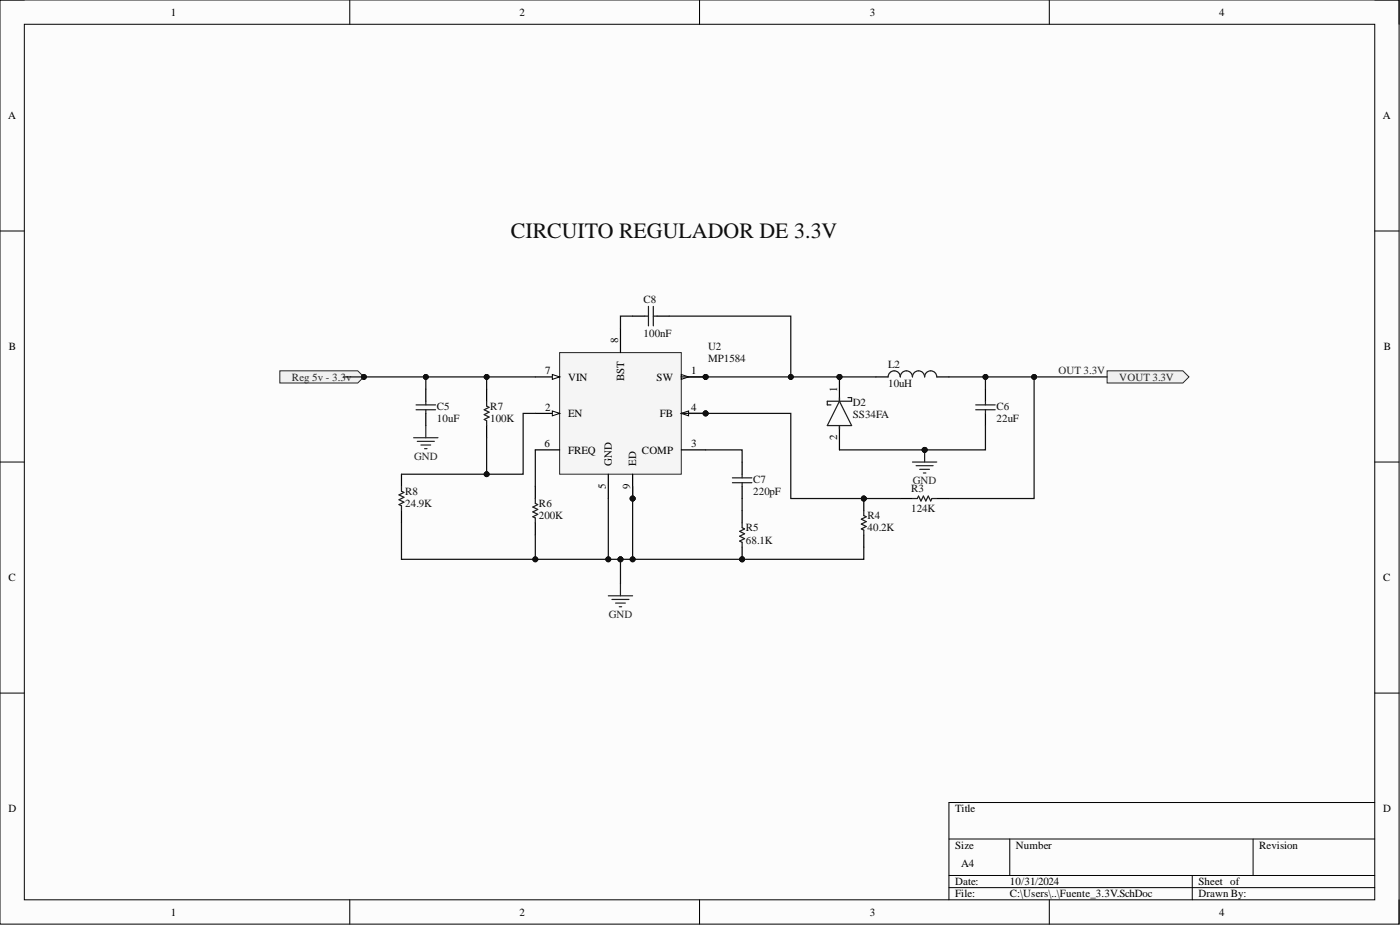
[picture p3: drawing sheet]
<svg xmlns="http://www.w3.org/2000/svg" width="292mm" height="193mm" viewBox="0 0 292 193" stroke-linecap="round" stroke-linejoin="round" font-family="sans-serif">
<defs><g id="words">
<text font-size="4.6" fill="#0e0e0e" x="106.6" y="49.7">CIRCUITO REGULADOR DE 3.3V</text>
<g font-size="2.3">
<text x="35.6" y="3.3">1</text>
<text x="108.4" y="3.3">2</text>
<text x="181.5" y="3.3">3</text>
<text x="254.3" y="3.3">4</text>
<text x="1.7" y="24.9">A</text>
<text x="288.5" y="24.9">A</text>
<text x="128.9" y="71.5" transform="rotate(-90 128.9 71.5)">8</text>
<text x="1.9" y="73.1">B</text>
<text x="288.7" y="73.1">B</text>
<text x="113.7" y="78.1">7</text>
<text x="118.5" y="79.4">VIN</text>
<text x="130.2" y="79.5" transform="rotate(-90 130.2 79.5)">BST</text>
<text x="137" y="79.4">SW</text>
<text x="144.2" y="78.1">1</text>
<text x="174.6" y="81.7" transform="rotate(-90 174.6 81.7)">1</text>
<text x="113.7" y="85.7">2</text>
<text x="118.5" y="87">EN</text>
<text x="137.7" y="87">FB</text>
<text x="144.2" y="85.7">4</text>
<text x="113.6" y="93.3">6</text>
<text x="118.5" y="94.6">FREQ</text>
<text x="133.9" y="94.6">COMP</text>
<text x="144.2" y="93.3">3</text>
<text x="174.6" y="91.8" transform="rotate(-90 174.6 91.8)">2</text>
<text x="126.4" y="102" transform="rotate(-90 126.4 102)">5</text>
<text x="127.7" y="97.2" transform="rotate(-90 127.7 97.2)">GND</text>
<text x="131.5" y="102" transform="rotate(-90 131.5 102)">9</text>
<text x="132.8" y="97.2" transform="rotate(-90 132.8 97.2)">ED</text>
<text x="1.8" y="121.3">C</text>
<text x="288.6" y="121.3">C</text>
<text x="1.8" y="169.4">D</text>
<text x="199.3" y="169.4">Title</text>
<text x="288.6" y="169.4">D</text>
<text x="199.3" y="177.1">Size</text>
<text x="212" y="177.1">Number</text>
<text x="262.7" y="177.1">Revision</text>
<text x="199.3" y="184.7">Date:</text>
<text x="200.5" y="180.9">A4</text>
<text x="210.7" y="184.7">10/31/2024</text>
<text x="250" y="184.7">Sheet of</text>
<text x="35.6" y="191">1</text>
<text x="108.4" y="191">2</text>
<text x="181.5" y="191">3</text>
<text x="199.3" y="187.2">File:</text>
<text x="210.7" y="187.2">C:\Users\..\Fuente_3.3V.SchDoc</text>
<text x="250" y="187.2">Drawn By:</text>
<text x="254.3" y="191">4</text>
</g>
<g font-size="2.3" fill="#0e0e0e">
<text x="134.3" y="63.2">C8</text>
<text x="134.3" y="70.3">100nF</text>
<text x="147.7" y="73.1">U2</text>
<text x="147.7" y="75.6">MP1584</text>
<text x="185.3" y="76.9">L2</text>
<text x="185.3" y="80.7">10uH</text>
<text x="91.1" y="88">10uF</text>
<text x="91.1" y="85.5">C5</text>
<text x="102.3" y="88">100K</text>
<text x="102.3" y="85.5">R7</text>
<text x="177.9" y="84.7">D2</text>
<text x="177.9" y="87.3">SS34FA</text>
<text x="207.9" y="88">22uF</text>
<text x="207.9" y="85.5">C6</text>
<text x="157.1" y="100.7">C7</text>
<text x="84.5" y="105.8">24.9K</text>
<text x="84.5" y="103.2">R8</text>
<text x="112.4" y="105.8">R6</text>
<text x="157.1" y="103.2">220pF</text>
<text x="190.1" y="106.8">124K</text>
<text x="190.1" y="102.7">R3</text>
<text x="112.4" y="108.3">200K</text>
<text x="155.6" y="113.4">68.1K</text>
<text x="155.6" y="110.8">R5</text>
<text x="181" y="110.8">40.2K</text>
<text x="181" y="108.3">R4</text>
</g>
<g font-size="2.3" fill="#262626">
<text x="60.9" y="79.4">Reg 5v - 3.3v</text>
<text x="220.8" y="78.1">OUT 3.3V</text>
<text x="233.5" y="79.4">VOUT 3.3V</text>
<text x="86.4" y="95.9">GND</text>
<text x="190.5" y="101">GND</text>
<text x="127" y="128.9">GND</text>
</g>
</g></defs>
<path d="M0 0h291.9v192.8h-291.9z" fill-rule="evenodd" fill="#fcfcfc"/>
<path d="M0 0h291.9v192.8h-291.9z" fill="none" stroke="#000" stroke-width=".21"/>
<path d="M5.1 5.1h281.7v182.6h-281.7z" fill-rule="evenodd" fill="#fcfcfc"/>
<g fill="none" stroke="#000" stroke-width=".21">
<path d="M0 0h5.1M73 0v5.1M146 0v5.1M218.9 0v5.1M286.8 0h5.1v5.1M5.1 5.1h281.7v182.6h-281.7zM0 48.2h5.1M286.8 48.2h5.1M0 96.4h5.1M286.8 96.4h5.1M0 144.6h5.1M286.8 144.6h5.1"/>
<path d="M198 175h88.8M210.7 175v7.6M261.4 175v7.6M286.8 167.4h-88.8v20.3M73 187.7v5.1M146 187.7v5.1M198 182.6h88.8M198 185.2h88.8M218.9 187.7v5.1M248.8 182.6v5.1M291.9 187.7v5.1"/>
</g>
<g fill="none" stroke="#262626" stroke-width=".25">
<path d="M86.3 91.3h5.1M87.1 92.1h3.5M87.8 92.8h2.1M88.6 93.6h.5M88.8 88.8v2.5M190.4 96.4h5.1M191.1 97.2h3.6M191.9 97.9h2M192.7 98.7h.5M192.9 93.9v2.5M126.9 124.3h5.1M127.7 125.1h3.5"/>
<path d="M128.4 125.8h2.1M129.2 126.6h.5M129.5 121.8v2.5"/>
</g>
<circle cx="192.9" cy="93.9" r=".51" fill="#0e0e0e"/>
<circle cx="192.9" cy="93.9" r=".51" fill="none" stroke="#0e0e0e" stroke-width=".21"/>
<path d="M231 77.4h15.8l1.3 1.2-1.3 1.3h-15.8z" fill-rule="evenodd" fill="#f0f0f0"/>
<path d="M231 77.4h15.8l1.3 1.2-1.3 1.3h-15.8z" fill="none" stroke="#262626" stroke-width=".21"/>
<circle cx="175.1" cy="78.6" r=".51" fill="#0e0e0e"/>
<circle cx="175.1" cy="78.6" r=".51" fill="none" stroke="#0e0e0e" stroke-width=".21"/>
<path d="M175.1 78.6v5.1M175.1 88.8v5.1" fill="none" stroke="#000" stroke-width=".25"/>
<circle cx="175.1" cy="78.6" r=".51" fill="#0e0e0e"/>
<circle cx="175.1" cy="78.6" r=".51" fill="none" stroke="#0e0e0e" stroke-width=".21"/>
<g fill="none" stroke="#1c1c1c" stroke-width=".25">
<path d="M134.5 65.9h.8M135.3 63.9v4.1M136.3 63.9v4.1M136.3 65.9h.8M185.3 78.6a1.27 1.27 0 0 1 1.3-1.2 1.27 1.27 0 0 1 1.2 1.2 1.27 1.27 0 0 1 1.3-1.2 1.27 1.27 0 0 1 1.3 1.2 1.27 1.27 0 0 1 1.2-1.2 1.27 1.27 0 0 1 1.3 1.2 1.27 1.27 0 0 1 1.3-1.2 1.27 1.27 0 0 1 1.3 1.2M86.8 84.5h4.1M86.8 85.5h4.1M88.8 83.7v.8M88.8 85.5v.7M101.5 83.7v1l.5 .3-1 .5 1 .5-1 .5 1 .5-1 .5 .5 .3v1M152.8 99.7h4.1M154.8 98.9v.8"/>
<path d="M175.1 83.7l2.6 5.1h-5.1zM175.1 82.9v.8M175.1 88.8v.7M176.9 82.9h.8v.8h-5.1v.8h.8M203.6 84.5h4M203.6 85.5h4M205.6 83.7v.8M205.6 85.5v.7M83.8 101.5v1l.5 .2-1 .5 1 .5-1 .6 1 .5-1 .5 .5 .2v1M111.7 104v1l.5 .3-1 .5 1 .5-1 .5 1 .5-1 .5 .5 .3v1M152.8 100.7h4.1M154.8 100.7v.8"/>
<path d="M190.4 104h1l.2-.5 .6 1 .5-1 .5 1 .5-1 .5 1 .2-.5h1.1"/>
</g>
<g fill="none" stroke="#000" stroke-width=".25">
<path d="M132 65.9h2.5M137.1 65.9h2.5M182.8 78.6h2.5M195.5 78.6h2.5M83.8 98.9v2.6M88.8 81.2v2.5M88.8 86.2v2.6M101.5 81.2v2.5M101.5 88.8v2.5M154.8 96.4v2.5M205.6 81.2v2.5M205.6 86.2v2.6"/>
<path d="M83.8 106.5v2.6M111.7 101.5v2.5M111.7 109.1v2.5M154.8 101.5v2.5M187.8 104h2.6M195.5 104h2.5"/>
</g>
<circle cx="180.2" cy="104" r=".51" fill="#0e0e0e"/>
<circle cx="180.2" cy="104" r=".51" fill="none" stroke="#0e0e0e" stroke-width=".21"/>
<path d="M180.2 104v2.5" fill="none" stroke="#000" stroke-width=".25"/>
<circle cx="180.2" cy="104" r=".51" fill="#0e0e0e"/>
<circle cx="180.2" cy="104" r=".51" fill="none" stroke="#0e0e0e" stroke-width=".21"/>
<path d="M180.2 111.6v2.5" fill="none" stroke="#000" stroke-width=".25"/>
<path d="M180.2 106.5v1.1l.5 .2-1 .5 1 .5-1 .5 1 .5-1 .5 .5 .3v1" fill="none" stroke="#1c1c1c" stroke-width=".25"/>
<circle cx="147.2" cy="78.6" r=".51" fill="#0e0e0e"/>
<circle cx="147.2" cy="78.6" r=".51" fill="none" stroke="#0e0e0e" stroke-width=".21"/>
<circle cx="147.2" cy="86.2" r=".51" fill="#0e0e0e"/>
<circle cx="147.2" cy="86.2" r=".51" fill="none" stroke="#0e0e0e" stroke-width=".21"/>
<circle cx="132" cy="104" r=".51" fill="#0e0e0e"/>
<circle cx="132" cy="104" r=".51" fill="none" stroke="#0e0e0e" stroke-width=".21"/>
<path d="M116.8 73.6h25.3v25.3h-25.3z" fill-rule="evenodd" fill="#f5f5f5"/>
<path d="M116.8 73.6h25.3v25.3h-25.3z" fill="none" stroke="#262626" stroke-width=".21"/>
<path d="M111.7 93.9h5.1M111.7 86.2h5.1" fill="none" stroke="#000" stroke-width=".25"/>
<path d="M115.2 85.7l1.6 .5-1.6 .5z" fill="#fbfbfb"/>
<path d="M115.2 85.7l1.6 .5-1.6 .5z" fill="none" stroke="#000" stroke-width=".21"/>
<path d="M111.7 78.6h5.1" fill="none" stroke="#000" stroke-width=".25"/>
<path d="M115.2 78.1l1.6 .5-1.6 .5z" fill="#fbfbfb"/>
<path d="M115.2 78.1l1.6 .5-1.6 .5z" fill="none" stroke="#000" stroke-width=".21"/>
<path d="M142.1 78.6h5.1" fill="none" stroke="#000" stroke-width=".25"/>
<path d="M142.1 78.1l1.6 .5-1.6 .5z" fill="#fbfbfb"/>
<path d="M142.1 78.1l1.6 .5-1.6 .5z" fill="none" stroke="#000" stroke-width=".21"/>
<circle cx="147.2" cy="78.6" r=".51" fill="#0e0e0e"/>
<circle cx="147.2" cy="78.6" r=".51" fill="none" stroke="#0e0e0e" stroke-width=".21"/>
<path d="M142.1 86.2h5.1" fill="none" stroke="#000" stroke-width=".25"/>
<path d="M142.1 86.2l1.6-.5v1z" fill="#fbfbfb"/>
<path d="M142.1 86.2l1.6-.5v1z" fill="none" stroke="#000" stroke-width=".21"/>
<circle cx="147.2" cy="86.2" r=".51" fill="#0e0e0e"/>
<circle cx="147.2" cy="86.2" r=".51" fill="none" stroke="#0e0e0e" stroke-width=".21"/>
<path d="M129.5 68.5v5.1M126.9 98.9v5.1M132 98.9v5.1M142.1 93.9h5.1" fill="none" stroke="#000" stroke-width=".25"/>
<circle cx="132" cy="104" r=".51" fill="#0e0e0e"/>
<circle cx="132" cy="104" r=".51" fill="none" stroke="#0e0e0e" stroke-width=".21"/>
<circle cx="154.8" cy="116.7" r=".51" fill="#0e0e0e"/>
<circle cx="154.8" cy="116.7" r=".51" fill="none" stroke="#0e0e0e" stroke-width=".21"/>
<path d="M154.8 106.5v2.6M154.8 114.1v2.6" fill="none" stroke="#000" stroke-width=".25"/>
<circle cx="154.8" cy="116.7" r=".51" fill="#0e0e0e"/>
<circle cx="154.8" cy="116.7" r=".51" fill="none" stroke="#0e0e0e" stroke-width=".21"/>
<path d="M154.8 109.1v1l.5 .2-1 .5 1 .6-1 .5 1 .5-1 .5 .5 .2v1" fill="none" stroke="#1c1c1c" stroke-width=".25"/>
<path d="M58.4 77.4h16.2l1.3 1.2-1.3 1.3h-16.2z" fill-rule="evenodd" fill="#f0f0f0"/>
<path d="M58.4 77.4h16.2l1.3 1.2-1.3 1.3h-16.2z" fill="none" stroke="#262626" stroke-width=".21"/>
<circle cx="75.9" cy="78.6" r=".51" fill="#0e0e0e"/>
<circle cx="75.9" cy="78.6" r=".51" fill="none" stroke="#0e0e0e" stroke-width=".21"/>
<path d="M88.8 78.6v2.6" fill="none" stroke="#0e0e0e" stroke-width=".25"/>
<circle cx="88.8" cy="78.6" r=".51" fill="#0e0e0e"/>
<circle cx="88.8" cy="78.6" r=".51" fill="none" stroke="#0e0e0e" stroke-width=".21"/>
<path d="M101.5 78.6v2.6" fill="none" stroke="#0e0e0e" stroke-width=".25"/>
<circle cx="101.5" cy="78.6" r=".51" fill="#0e0e0e"/>
<circle cx="101.5" cy="78.6" r=".51" fill="none" stroke="#0e0e0e" stroke-width=".21"/>
<path d="M139.6 65.9h25.4v12.7" fill="none" stroke="#0e0e0e" stroke-width=".25"/>
<circle cx="165" cy="78.6" r=".51" fill="#0e0e0e"/>
<circle cx="165" cy="78.6" r=".51" fill="none" stroke="#0e0e0e" stroke-width=".21"/>
<path d="M198 78.6h7.6v2.6" fill="none" stroke="#0e0e0e" stroke-width=".25"/>
<circle cx="205.6" cy="78.6" r=".51" fill="#0e0e0e"/>
<circle cx="205.6" cy="78.6" r=".51" fill="none" stroke="#0e0e0e" stroke-width=".21"/>
<path d="M205.6 78.6h10.2v25.4h-17.8" fill="none" stroke="#0e0e0e" stroke-width=".25"/>
<circle cx="215.8" cy="78.6" r=".51" fill="#0e0e0e"/>
<circle cx="215.8" cy="78.6" r=".51" fill="none" stroke="#0e0e0e" stroke-width=".21"/>
<circle cx="205.6" cy="78.6" r=".51" fill="#0e0e0e"/>
<circle cx="205.6" cy="78.6" r=".51" fill="none" stroke="#0e0e0e" stroke-width=".21"/>
<path d="M215.8 78.6h15.2" fill="none" stroke="#0e0e0e" stroke-width=".25"/>
<circle cx="215.8" cy="78.6" r=".51" fill="#0e0e0e"/>
<circle cx="215.8" cy="78.6" r=".51" fill="none" stroke="#0e0e0e" stroke-width=".21"/>
<path d="M175.1 93.9h17.8" fill="none" stroke="#0e0e0e" stroke-width=".25"/>
<circle cx="192.9" cy="93.9" r=".51" fill="#0e0e0e"/>
<circle cx="192.9" cy="93.9" r=".51" fill="none" stroke="#0e0e0e" stroke-width=".21"/>
<path d="M83.8 109.1v7.6h45.7" fill="none" stroke="#0e0e0e" stroke-width=".25"/>
<circle cx="111.7" cy="116.7" r=".51" fill="#0e0e0e"/>
<circle cx="111.7" cy="116.7" r=".51" fill="none" stroke="#0e0e0e" stroke-width=".21"/>
<circle cx="126.9" cy="116.7" r=".51" fill="#0e0e0e"/>
<circle cx="126.9" cy="116.7" r=".51" fill="none" stroke="#0e0e0e" stroke-width=".21"/>
<circle cx="129.5" cy="116.7" r=".51" fill="#0e0e0e"/>
<circle cx="129.5" cy="116.7" r=".51" fill="none" stroke="#0e0e0e" stroke-width=".21"/>
<path d="M111.7 111.6v5.1" fill="none" stroke="#0e0e0e" stroke-width=".25"/>
<circle cx="111.7" cy="116.7" r=".51" fill="#0e0e0e"/>
<circle cx="111.7" cy="116.7" r=".51" fill="none" stroke="#0e0e0e" stroke-width=".21"/>
<path d="M205.6 88.8v5.1h-12.7" fill="none" stroke="#0e0e0e" stroke-width=".25"/>
<circle cx="192.9" cy="93.9" r=".51" fill="#0e0e0e"/>
<circle cx="192.9" cy="93.9" r=".51" fill="none" stroke="#0e0e0e" stroke-width=".21"/>
<path d="M142.1 86.2h22.9v17.8h22.8" fill="none" stroke="#0e0e0e" stroke-width=".25"/>
<circle cx="180.2" cy="104" r=".51" fill="#0e0e0e"/>
<circle cx="180.2" cy="104" r=".51" fill="none" stroke="#0e0e0e" stroke-width=".21"/>
<circle cx="147.2" cy="86.2" r=".51" fill="#0e0e0e"/>
<circle cx="147.2" cy="86.2" r=".51" fill="none" stroke="#0e0e0e" stroke-width=".21"/>
<path d="M142.1 78.6h40.7" fill="none" stroke="#0e0e0e" stroke-width=".25"/>
<circle cx="175.1" cy="78.6" r=".51" fill="#0e0e0e"/>
<circle cx="175.1" cy="78.6" r=".51" fill="none" stroke="#0e0e0e" stroke-width=".21"/>
<circle cx="165" cy="78.6" r=".51" fill="#0e0e0e"/>
<circle cx="165" cy="78.6" r=".51" fill="none" stroke="#0e0e0e" stroke-width=".21"/>
<circle cx="147.2" cy="78.6" r=".51" fill="#0e0e0e"/>
<circle cx="147.2" cy="78.6" r=".51" fill="none" stroke="#0e0e0e" stroke-width=".21"/>
<path d="M154.8 104v2.5M180.2 114.1v2.6h-50.7" fill="none" stroke="#0e0e0e" stroke-width=".25"/>
<circle cx="129.5" cy="116.7" r=".51" fill="#0e0e0e"/>
<circle cx="129.5" cy="116.7" r=".51" fill="none" stroke="#0e0e0e" stroke-width=".21"/>
<circle cx="132" cy="116.7" r=".51" fill="#0e0e0e"/>
<circle cx="132" cy="116.7" r=".51" fill="none" stroke="#0e0e0e" stroke-width=".21"/>
<circle cx="154.8" cy="116.7" r=".51" fill="#0e0e0e"/>
<circle cx="154.8" cy="116.7" r=".51" fill="none" stroke="#0e0e0e" stroke-width=".21"/>
<path d="M111.7 93.9v7.6M147.2 93.9h7.6v2.5M126.9 104v12.7" fill="none" stroke="#0e0e0e" stroke-width=".25"/>
<circle cx="126.9" cy="116.7" r=".51" fill="#0e0e0e"/>
<circle cx="126.9" cy="116.7" r=".51" fill="none" stroke="#0e0e0e" stroke-width=".21"/>
<path d="M129.5 116.7v5.1" fill="none" stroke="#0e0e0e" stroke-width=".25"/>
<circle cx="129.5" cy="116.7" r=".51" fill="#0e0e0e"/>
<circle cx="129.5" cy="116.7" r=".51" fill="none" stroke="#0e0e0e" stroke-width=".21"/>
<path d="M132 101.5v15.2" fill="none" stroke="#0e0e0e" stroke-width=".25"/>
<circle cx="132" cy="104" r=".51" fill="#0e0e0e"/>
<circle cx="132" cy="104" r=".51" fill="none" stroke="#0e0e0e" stroke-width=".21"/>
<circle cx="132" cy="116.7" r=".51" fill="#0e0e0e"/>
<circle cx="132" cy="116.7" r=".51" fill="none" stroke="#0e0e0e" stroke-width=".21"/>
<path d="M132 65.9h-2.5v2.6M101.5 91.3v7.6h-17.7" fill="none" stroke="#0e0e0e" stroke-width=".25"/>
<circle cx="101.5" cy="98.9" r=".51" fill="#0e0e0e"/>
<circle cx="101.5" cy="98.9" r=".51" fill="none" stroke="#0e0e0e" stroke-width=".21"/>
<path d="M111.7 86.2h-2.6v12.7h-7.6" fill="none" stroke="#0e0e0e" stroke-width=".25"/>
<circle cx="101.5" cy="98.9" r=".51" fill="#0e0e0e"/>
<circle cx="101.5" cy="98.9" r=".51" fill="none" stroke="#0e0e0e" stroke-width=".21"/>
<path d="M71.7 78.6h40" fill="none" stroke="#0e0e0e" stroke-width=".25"/>
<circle cx="75.9" cy="78.6" r=".51" fill="#0e0e0e"/>
<circle cx="75.9" cy="78.6" r=".51" fill="none" stroke="#0e0e0e" stroke-width=".21"/>
<circle cx="88.8" cy="78.6" r=".51" fill="#0e0e0e"/>
<circle cx="88.8" cy="78.6" r=".51" fill="none" stroke="#0e0e0e" stroke-width=".21"/>
<circle cx="101.5" cy="78.6" r=".51" fill="#0e0e0e"/>
<circle cx="101.5" cy="78.6" r=".51" fill="none" stroke="#0e0e0e" stroke-width=".21"/>
<use href="#words"/>
</svg>
